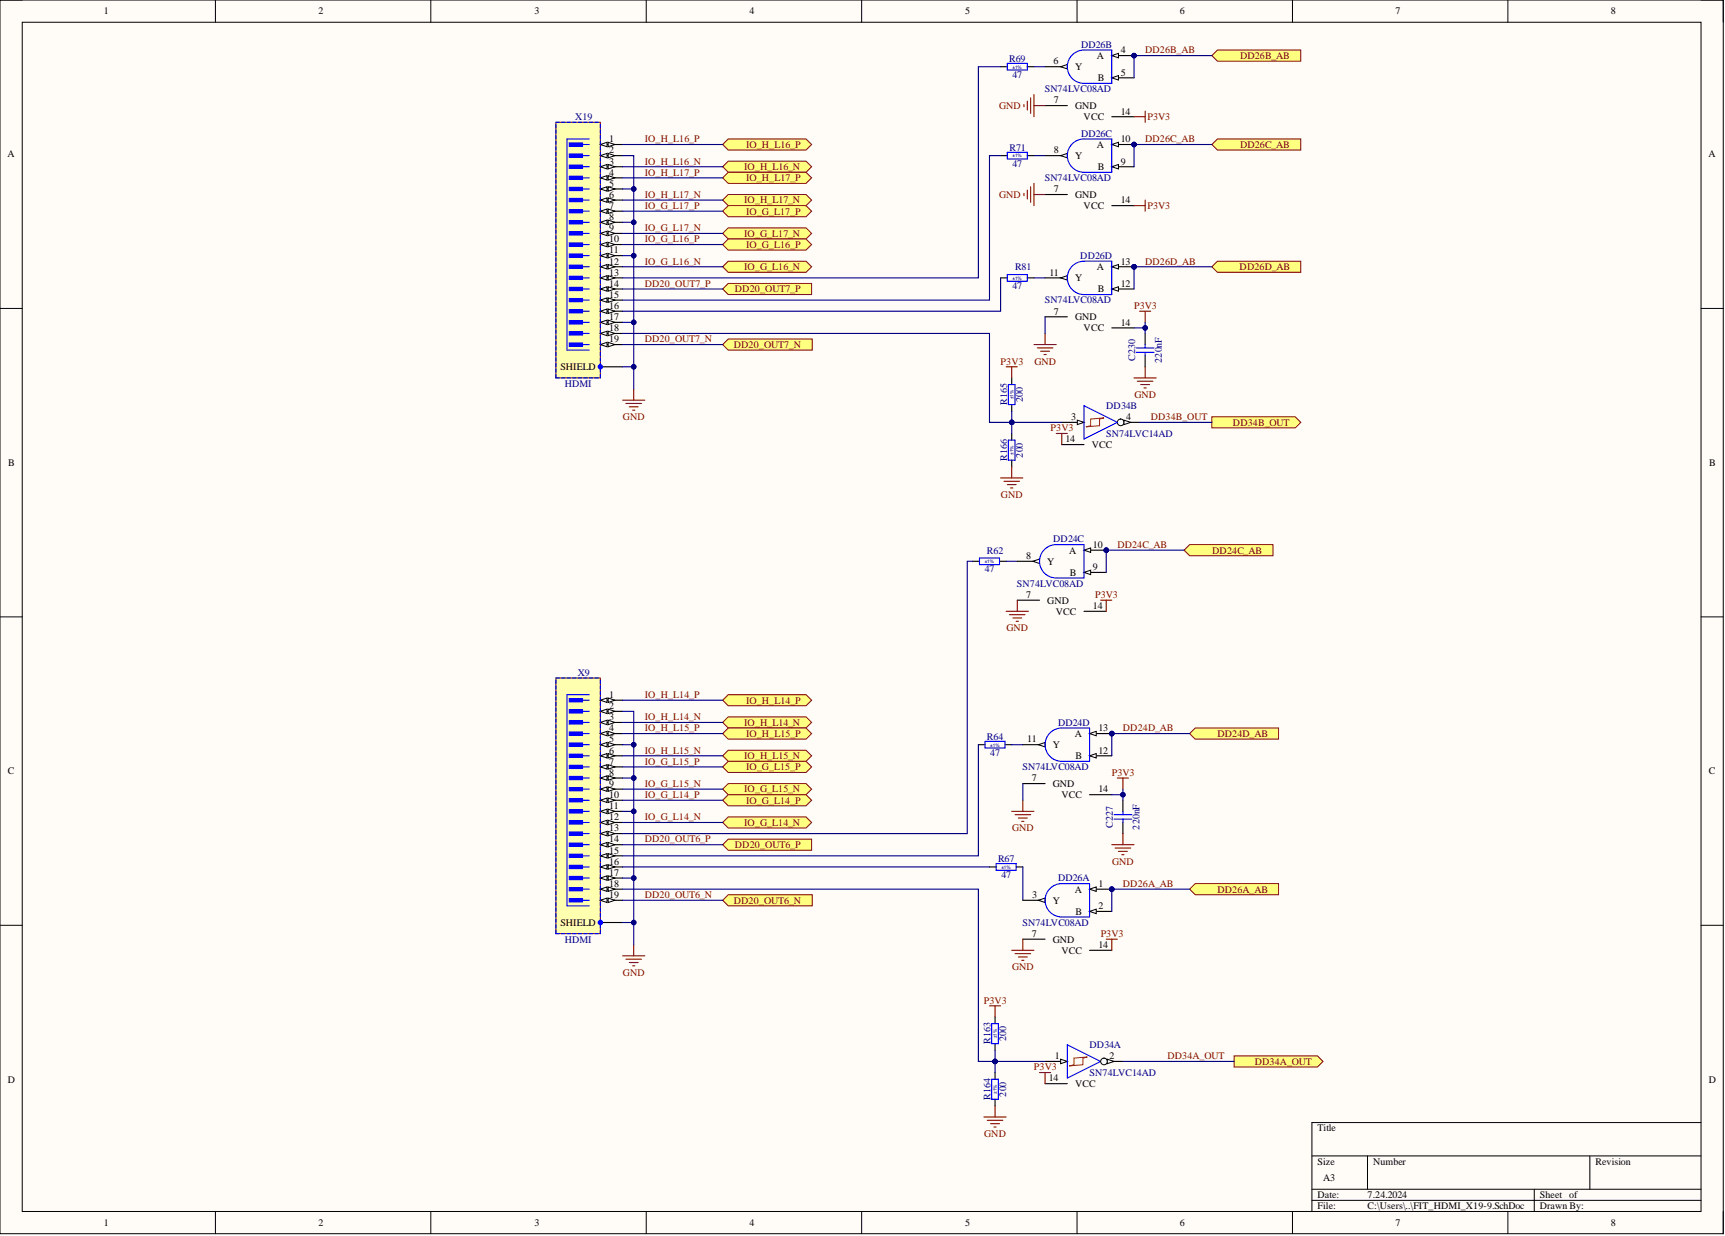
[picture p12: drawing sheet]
<svg xmlns="http://www.w3.org/2000/svg" width="393mm" height="282mm" viewBox="0 0 393 282" stroke-linecap="round" stroke-linejoin="round" font-family="sans-serif">
<defs><g id="words">
<g font-size="2.3">
<text x="23.7" y="3.3">1</text>
<text x="72.6" y="3.3">2</text>
<text x="121.9" y="3.3">3</text>
<text x="170.9" y="3.3">4</text>
<text x="220.1" y="3.3">5</text>
<text x="269.1" y="3.3">6</text>
<text x="318.2" y="3.3">7</text>
<text x="367.3" y="3.3">8</text>
<text x="240.3" y="14.7">6</text>
<text x="245.2" y="16">Y</text>
<text x="250.1" y="13.4">A</text>
<text x="255.5" y="17.2">5</text>
<text x="255.5" y="12.2">4</text>
<text x="240.3" y="23.6">7</text>
<text x="250.3" y="18.5">B</text>
<text x="245.2" y="24.8">GND</text>
<text x="247.1" y="27.4">VCC</text>
<text x="255.5" y="26.1">14</text>
<text x="1.7" y="35.9">A</text>
<text x="138.9" y="32.4">1</text>
<text x="138.9" y="35">2</text>
<text x="240.3" y="35">8</text>
<text x="250.1" y="33.7">A</text>
<text x="255.5" y="32.4">10</text>
<text x="389.6" y="35.9">A</text>
<text x="138.9" y="37.5">3</text>
<text x="138.9" y="40.1">4</text>
<text x="245.2" y="36.3">Y</text>
<text x="250.3" y="38.8">B</text>
<text x="255.5" y="37.5">9</text>
<text x="138.9" y="42.6">5</text>
<text x="138.9" y="45.1">6</text>
<text x="138.9" y="47.7">7</text>
<text x="240.3" y="43.9">7</text>
<text x="245.2" y="45.1">GND</text>
<text x="247.1" y="47.7">VCC</text>
<text x="255.5" y="46.4">14</text>
<text x="138.9" y="50.2">8</text>
<text x="138.9" y="52.7">9</text>
<text x="138.9" y="55.3">10</text>
<text x="138.9" y="57.8">11</text>
<text x="138.9" y="60.3">12</text>
<text x="138.9" y="62.9">13</text>
<text x="138.9" y="65.4">14</text>
<text x="239.3" y="62.9">11</text>
<text x="245.2" y="64.1">Y</text>
<text x="250.1" y="61.6">A</text>
<text x="255.5" y="60.3">13</text>
<text x="255.5" y="65.4">12</text>
<text x="138.9" y="67.9">15</text>
<text x="138.9" y="70.5">16</text>
<text x="240.3" y="71.7">7</text>
<text x="250.3" y="66.7">B</text>
<text x="138.9" y="73">17</text>
<text x="138.9" y="75.5">18</text>
<text x="245.2" y="73">GND</text>
<text x="247.1" y="75.5">VCC</text>
<text x="255.5" y="74.3">14</text>
<text x="138.9" y="78.1">19</text>
<text x="127.8" y="84.4">SHIELD</text>
<text x="244.2" y="95.8">3</text>
<text x="256.8" y="95.8">4</text>
<text x="243" y="100.9">14</text>
<text x="1.9" y="106.3">B</text>
<text x="249" y="102.2">VCC</text>
<text x="389.7" y="106.3">B</text>
<text x="249.2" y="125">10</text>
<text x="234" y="127.5">8</text>
<text x="238.8" y="128.8">Y</text>
<text x="243.8" y="126.2">A</text>
<text x="244" y="131.3">B</text>
<text x="249.2" y="130">9</text>
<text x="234" y="136.4">7</text>
<text x="238.8" y="137.6">GND</text>
<text x="240.8" y="140.2">VCC</text>
<text x="249.2" y="138.9">14</text>
<text x="138.9" y="159.2">1</text>
<text x="138.9" y="161.7">2</text>
<text x="138.9" y="164.2">3</text>
<text x="138.9" y="166.8">4</text>
<text x="250.5" y="166.8">13</text>
<text x="138.9" y="169.3">5</text>
<text x="138.9" y="171.9">6</text>
<text x="234.3" y="169.3">11</text>
<text x="240.1" y="170.6">Y</text>
<text x="245.1" y="168.1">A</text>
<text x="245.2" y="173.1">B</text>
<text x="250.5" y="171.9">12</text>
<text x="1.8" y="176.6">C</text>
<text x="138.9" y="174.4">7</text>
<text x="138.9" y="176.9">8</text>
<text x="138.9" y="179.5">9</text>
<text x="235.3" y="178.2">7</text>
<text x="240.1" y="179.5">GND</text>
<text x="389.7" y="176.6">C</text>
<text x="138.9" y="182">10</text>
<text x="138.9" y="184.5">11</text>
<text x="242" y="182">VCC</text>
<text x="250.5" y="180.7">14</text>
<text x="138.9" y="187.1">12</text>
<text x="138.9" y="189.6">13</text>
<text x="138.9" y="192.1">14</text>
<text x="138.9" y="194.7">15</text>
<text x="138.9" y="197.2">16</text>
<text x="138.9" y="199.7">17</text>
<text x="138.9" y="202.3">18</text>
<text x="245.1" y="203.5">A</text>
<text x="250.5" y="202.3">1</text>
<text x="138.9" y="204.8">19</text>
<text x="235.3" y="204.8">3</text>
<text x="240.1" y="206.1">Y</text>
<text x="245.2" y="208.6">B</text>
<text x="250.5" y="207.3">2</text>
<text x="127.8" y="211.1">SHIELD</text>
<text x="235.3" y="213.7">7</text>
<text x="240.1" y="214.9">GND</text>
<text x="242" y="217.5">VCC</text>
<text x="250.5" y="216.2">14</text>
<text x="240.5" y="241.6">1</text>
<text x="253" y="241.6">2</text>
<text x="1.8" y="247">D</text>
<text x="239.2" y="246.6">14</text>
<text x="245.2" y="247.9">VCC</text>
<text x="389.7" y="247">D</text>
<text x="300.4" y="258">Title</text>
<text x="300.4" y="265.6">Size</text>
<text x="301.7" y="269.4">A3</text>
<text x="313.1" y="265.6">Number</text>
<text x="363.8" y="265.6">Revision</text>
<text x="300.4" y="273.2">Date:</text>
<text x="300.4" y="275.8">File:</text>
<text x="311.8" y="273.2">7.24.2024</text>
<text x="311.8" y="275.8">C:\Users\..\FIT_HDMI_X19-9.SchDoc</text>
<text x="351.1" y="273.2">Sheet of</text>
<text x="351.1" y="275.8">Drawn By:</text>
<text x="23.7" y="279.6">1</text>
<text x="72.6" y="279.6">2</text>
<text x="121.9" y="279.6">3</text>
<text x="170.9" y="279.6">4</text>
<text x="220.1" y="279.6">5</text>
<text x="269.1" y="279.6">6</text>
<text x="318.2" y="279.6">7</text>
<text x="367.3" y="279.6">8</text>
</g>
<g font-size="2.3" fill="#000080">
<text x="246.5" y="10.9">DD26B</text>
<text x="230.1" y="14.2">R69</text>
<text x="230.9" y="17.7">47</text>
<text x="238.2" y="21">SN74LVC08AD</text>
<text x="131.2" y="27.4">X19</text>
<text x="230.2" y="34.5">R71</text>
<text x="246.5" y="31.2">DD26C</text>
<text x="230.9" y="38">47</text>
<text x="238.2" y="41.3">SN74LVC08AD</text>
<text x="246.3" y="59.1">DD26D</text>
<text x="230.9" y="65.9">47</text>
<text x="231.5" y="61.6">R81</text>
<text x="238.2" y="69.2">SN74LVC08AD</text>
<text x="258.8" y="82.3" transform="rotate(-90 258.8 82.3)">C230</text>
<text x="264.9" y="82.7" transform="rotate(-90 264.9 82.7)">220nF</text>
<text x="128.8" y="88.2">HDMI</text>
<text x="229.7" y="92.3" transform="rotate(-90 229.7 92.3)">R165</text>
<text x="233.2" y="91.7" transform="rotate(-90 233.2 91.7)">200</text>
<text x="252.3" y="93.3">DD34B</text>
<text x="252.3" y="99.6">SN74LVC14AD</text>
<text x="229.7" y="105.1" transform="rotate(-90 229.7 105.1)">R166</text>
<text x="233.2" y="104.3" transform="rotate(-90 233.2 104.3)">200</text>
<text x="240.2" y="123.7">DD24C</text>
<text x="224.5" y="130.5">47</text>
<text x="225" y="126.2">R62</text>
<text x="231.9" y="133.8">SN74LVC08AD</text>
<text x="131.7" y="154.1">X9</text>
<text x="241.3" y="165.5">DD24D</text>
<text x="225" y="168.8">R64</text>
<text x="225.8" y="172.4">47</text>
<text x="233.2" y="175.7">SN74LVC08AD</text>
<text x="253.8" y="188.7" transform="rotate(-90 253.8 188.7)">C227</text>
<text x="259.9" y="189.2" transform="rotate(-90 259.9 189.2)">220nF</text>
<text x="227.6" y="196.7">R67</text>
<text x="228.3" y="200.2">47</text>
<text x="241.3" y="201">DD26A</text>
<text x="128.8" y="214.9">HDMI</text>
<text x="233.2" y="211.1">SN74LVC08AD</text>
<text x="225.9" y="238.1" transform="rotate(-90 225.9 238.1)">R163</text>
<text x="229.4" y="237.4" transform="rotate(-90 229.4 237.4)">200</text>
<text x="248.4" y="239">DD34A</text>
<text x="248.4" y="245.4">SN74LVC14AD</text>
<text x="225.9" y="250.8" transform="rotate(-90 225.9 250.8)">R164</text>
<text x="229.4" y="250.1" transform="rotate(-90 229.4 250.1)">200</text>
</g>
<g font-size="2.3" fill="#800000">
<text x="261.1" y="12.2">DD26B_AB</text>
<text x="282.8" y="13.4">DD26B_AB</text>
<text x="227.8" y="24.8">GND</text>
<text x="261.6" y="27.4">P3V3</text>
<text x="147" y="32.4">IO_H_L16_P</text>
<text x="170.1" y="33.7">IO_H_L16_P</text>
<text x="261.1" y="32.4">DD26C_AB</text>
<text x="282.8" y="33.7">DD26C_AB</text>
<text x="147" y="37.5">IO_H_L16_N</text>
<text x="147" y="40.1">IO_H_L17_P</text>
<text x="169.7" y="38.8">IO_H_L16_N</text>
<text x="170.1" y="41.3">IO_H_L17_P</text>
<text x="147" y="45.1">IO_H_L17_N</text>
<text x="147" y="47.7">IO_G_L17_P</text>
<text x="169.7" y="46.4">IO_H_L17_N</text>
<text x="227.8" y="45.1">GND</text>
<text x="261.6" y="47.7">P3V3</text>
<text x="147" y="52.7">IO_G_L17_N</text>
<text x="169.7" y="54">IO_G_L17_N</text>
<text x="170.1" y="48.9">IO_G_L17_P</text>
<text x="147" y="55.3">IO_G_L16_P</text>
<text x="170.1" y="56.5">IO_G_L16_P</text>
<text x="147" y="65.4">DD20_OUT7_P</text>
<text x="147" y="60.3">IO_G_L16_N</text>
<text x="169.7" y="61.6">IO_G_L16_N</text>
<text x="261.1" y="60.3">DD26D_AB</text>
<text x="282.7" y="61.6">DD26D_AB</text>
<text x="167.6" y="66.7">DD20_OUT7_P</text>
<text x="258.6" y="70.5">P3V3</text>
<text x="147" y="78.1">DD20_OUT7_N</text>
<text x="167.3" y="79.3">DD20_OUT7_N</text>
<text x="228.2" y="83.1">P3V3</text>
<text x="235.9" y="83.1">GND</text>
<text x="142.1" y="95.8">GND</text>
<text x="258.7" y="90.7">GND</text>
<text x="262.4" y="95.8">DD34B_OUT</text>
<text x="239.6" y="98.3">P3V3</text>
<text x="281.2" y="97.1">DD34B_OUT</text>
<text x="228.3" y="113.6">GND</text>
<text x="254.8" y="125">DD24C_AB</text>
<text x="276.4" y="126.2">DD24C_AB</text>
<text x="249.7" y="136.4">P3V3</text>
<text x="229.5" y="144">GND</text>
<text x="147" y="159.2">IO_H_L14_P</text>
<text x="170.1" y="160.4">IO_H_L14_P</text>
<text x="147" y="164.2">IO_H_L14_N</text>
<text x="147" y="166.8">IO_H_L15_P</text>
<text x="169.7" y="165.5">IO_H_L14_N</text>
<text x="256.1" y="166.8">DD24D_AB</text>
<text x="147" y="171.9">IO_H_L15_N</text>
<text x="169.7" y="173.1">IO_H_L15_N</text>
<text x="170.1" y="168.1">IO_H_L15_P</text>
<text x="277.6" y="168.1">DD24D_AB</text>
<text x="147" y="179.5">IO_G_L15_N</text>
<text x="147" y="174.4">IO_G_L15_P</text>
<text x="170.1" y="175.7">IO_G_L15_P</text>
<text x="253.5" y="176.9">P3V3</text>
<text x="147" y="182">IO_G_L14_P</text>
<text x="169.7" y="180.7">IO_G_L15_N</text>
<text x="170.1" y="183.3">IO_G_L14_P</text>
<text x="147" y="187.1">IO_G_L14_N</text>
<text x="169.7" y="188.3">IO_G_L14_N</text>
<text x="230.8" y="189.6">GND</text>
<text x="147" y="192.1">DD20_OUT6_P</text>
<text x="167.6" y="193.4">DD20_OUT6_P</text>
<text x="253.6" y="197.2">GND</text>
<text x="256.1" y="202.3">DD26A_AB</text>
<text x="277.6" y="203.5">DD26A_AB</text>
<text x="147" y="204.8">DD20_OUT6_N</text>
<text x="167.3" y="206.1">DD20_OUT6_N</text>
<text x="251" y="213.7">P3V3</text>
<text x="230.8" y="221.3">GND</text>
<text x="142.1" y="222.5">GND</text>
<text x="224.4" y="228.9">P3V3</text>
<text x="235.8" y="244.1">P3V3</text>
<text x="266.2" y="241.6">DD34A_OUT</text>
<text x="286.1" y="242.8">DD34A_OUT</text>
<text x="224.4" y="259.3">GND</text>
</g>
<g font-size="1.1" fill="#000080">
<text x="230.9" y="15.6">±1%</text>
<text x="230.9" y="35.9">±1%</text>
<text x="230.9" y="63.8">±1%</text>
<text x="231.1" y="91.1" transform="rotate(-90 231.1 91.1)">±1%</text>
<text x="231.1" y="103.8" transform="rotate(-90 231.1 103.8)">±1%</text>
<text x="224.5" y="128.4">±1%</text>
<text x="225.8" y="170.2">±1%</text>
<text x="228.3" y="198.1">±1%</text>
<text x="227.3" y="236.8" transform="rotate(-90 227.3 236.8)">±1%</text>
<text x="227.3" y="249.5" transform="rotate(-90 227.3 249.5)">±1%</text>
</g>
</g></defs>
<path d="M0 0h393v281.3h-393z" fill-rule="evenodd" fill="#fffcf8"/>
<path d="M0 0h393v281.3h-393z" fill="none" stroke="#000" stroke-width=".23"/>
<path d="M5.1 5.1h382.8v271.2h-382.8z" fill-rule="evenodd" fill="#fffcf8"/>
<g fill="none" stroke="#000" stroke-width=".23">
<path d="M0 0h5.1M5.1 5.1h382.8v271.2h-382.8zM49.1 0v5.1M98.2 0v5.1M147.4 0v5.1M196.5 0v5.1M245.6 0v5.1M294.7 0v5.1M343.8 0v5.1M387.9 0h5.1v5.1M0 70.3h5.1M387.9 70.3h5.1"/>
<path d="M0 140.7h5.1M387.9 140.7h5.1M0 211h5.1M387.9 211h5.1M387.9 256h-88.7v20.3M49.1 276.3v5M98.2 276.3v5M147.4 276.3v5M196.5 276.3v5M245.6 276.3v5M294.7 276.3v5M299.2 263.6h88.7"/>
<path d="M299.2 271.2h88.7M299.2 273.7h88.7M311.8 263.6v7.6M343.8 276.3v5M349.9 271.2v5.1M362.5 263.6v7.6M393 276.3v5"/>
</g>
<g fill="none" stroke="#000" stroke-width=".25">
<path d="M228.2 15.2h1.5M234.3 15.2h1.5M228.2 35.5h1.5M234.3 35.5h1.5M228.2 63.4h1.5M234.3 63.4h1.5M261.1 76v2.6M230.7 86.2v1.5M230.7 92.3v1.5M230.7 98.9v1.5M261.1 81.1v2.5M230.7 104.9v1.6"/>
<path d="M221.8 128h1.5M227.9 128h1.5M223.1 169.8h1.5M229.2 169.8h1.5M225.6 197.7h1.6M231.7 197.7h1.5M256.1 182.5v2.5M256.1 187.6v2.5M226.9 231.9v1.5M226.9 238v1.5M226.9 244.6v1.5M226.9 250.7v1.5"/>
</g>
<g fill="none" stroke="#00f" stroke-width=".25">
<path d="M229.7 14.5h4.6v1.5h-4.6zM229.7 34.7h4.6v1.6h-4.6zM229.7 62.6h4.6v1.5h-4.6zM259.1 79.3h4.1M261.1 78.6v.7M229.9 87.7h1.6v4.6h-1.6zM259.1 80.4h4.1M261.1 80.4v.7M229.9 100.4h1.6v4.5h-1.6zM223.3 127.2h4.6v1.6h-4.6zM224.6 169.1h4.6v1.5h-4.6zM227.2 196.9h4.5v1.6h-4.5z"/>
<path d="M254 185.8h4.1M254 186.8h4.1M256.1 185v.8M256.1 186.8v.8M226.1 233.4h1.6v4.6h-1.6zM226.1 246.1h1.6v4.6h-1.6z"/>
</g>
<circle cx="253.5" cy="167.3" r=".51" fill="#000080"/>
<circle cx="253.5" cy="167.3" r=".51" fill="none" stroke="#000080" stroke-width=".23"/>
<path d="M233.2 169.8h5.1" fill="none" stroke="#000" stroke-width=".25"/>
<path d="M236.8 169.8l1.5-.5v1z" fill="#f8fcff"/>
<path d="M236.8 169.8l1.5-.5v1z" fill="none" stroke="#000" stroke-width=".23"/>
<path d="M248.4 167.3h5.1" fill="none" stroke="#000" stroke-width=".25"/>
<path d="M248.4 167.3l1.6-.5v1z" fill="#f8fcff"/>
<path d="M248.4 167.3l1.6-.5v1z" fill="none" stroke="#000" stroke-width=".23"/>
<circle cx="253.5" cy="167.3" r=".51" fill="#000080"/>
<circle cx="253.5" cy="167.3" r=".51" fill="none" stroke="#000080" stroke-width=".23"/>
<path d="M248.4 172.4h5.1" fill="none" stroke="#000" stroke-width=".25"/>
<path d="M248.4 172.4l1.6-.5v1z" fill="#f8fcff"/>
<path d="M248.4 172.4l1.6-.5v1z" fill="none" stroke="#000" stroke-width=".23"/>
<path d="M239.4 167.1a3.8 3.8 0 0 1 2.7-1.1h6.3v7.6h-6.3a3.8 3.8 0 0 1-3.5-2.3 3.8 3.8 0 0 1 .8-4.2z" fill="none" stroke="#00f" stroke-width=".25"/>
<path d="M233.2 178.7h5.1M248.4 181.2h5.1" fill="none" stroke="#000" stroke-width=".25"/>
<circle cx="258.6" cy="60.8" r=".51" fill="#000080"/>
<circle cx="258.6" cy="60.8" r=".51" fill="none" stroke="#000080" stroke-width=".23"/>
<path d="M238.3 63.4h5.1" fill="none" stroke="#000" stroke-width=".25"/>
<path d="M241.9 63.4l1.5-.5v1z" fill="#f8fcff"/>
<path d="M241.9 63.4l1.5-.5v1z" fill="none" stroke="#000" stroke-width=".23"/>
<path d="M253.5 60.8h5.1" fill="none" stroke="#000" stroke-width=".25"/>
<path d="M253.5 60.8l1.5-.5v1z" fill="#f8fcff"/>
<path d="M253.5 60.8l1.5-.5v1z" fill="none" stroke="#000" stroke-width=".23"/>
<circle cx="258.6" cy="60.8" r=".51" fill="#000080"/>
<circle cx="258.6" cy="60.8" r=".51" fill="none" stroke="#000080" stroke-width=".23"/>
<path d="M253.5 65.9h5.1" fill="none" stroke="#000" stroke-width=".25"/>
<path d="M253.5 65.9l1.5-.5v1z" fill="#f8fcff"/>
<path d="M253.5 65.9l1.5-.5v1z" fill="none" stroke="#000" stroke-width=".23"/>
<path d="M244.5 60.7a3.8 3.8 0 0 1 2.7-1.1h6.3v7.6h-6.3a3.8 3.8 0 0 1-3.5-2.4 3.8 3.8 0 0 1 .8-4.1zM243.4 238.3l7.6 3.8-7.6 3.8" fill="none" stroke="#00f" stroke-width=".25"/>
<path d="M238.3 72.2h5.1M253.5 74.8h5.1M238.3 247.1h5.1M238.3 242.1h5.1" fill="none" stroke="#000" stroke-width=".25"/>
<path d="M241.9 241.6l1.5 .5-1.5 .5z" fill="#f8fcff"/>
<path d="M241.9 241.6l1.5 .5-1.5 .5z" fill="none" stroke="#000" stroke-width=".23"/>
<path d="M251 242.1h5.1" fill="none" stroke="#000" stroke-width=".25"/>
<circle cx="251.7" cy="242.1" r=".76" fill="#f8fcff"/>
<circle cx="251.7" cy="242.1" r=".76" fill="none" stroke="#000" stroke-width=".23"/>
<path d="M252.5 241.6l1.5 .5-1.5 .5z" fill="#f8fcff"/>
<path d="M252.5 241.6l1.5 .5-1.5 .5z" fill="none" stroke="#000" stroke-width=".23"/>
<path d="M243.4 238.3v7.6" fill="none" stroke="#00f" stroke-width=".25"/>
<path d="M244.9 241.3l3-.3-1 .3v1.5l-3 .3 1-.3z" fill="none" stroke="#f00" stroke-width=".23"/>
<g fill="none" stroke="#800000" stroke-width=".25">
<path d="M235.8 78.6h5M236.5 79.3h3.6M238.3 76v2.6M259.9 71h2.5M261.1 71v2.5M142 91.3h5M142.7 92h3.6M143.5 92.8h2M144.3 93.5h.5M144.5 88.7v2.6M229.4 83.6h2.6M230.7 83.6v2.6"/>
<path d="M237.3 80.1h2M238.1 80.9h.5M258.6 86.2h5.1M259.3 86.9h3.6M260.1 87.7h2M260.9 88.5h.5M261.1 83.6v2.6M228.2 109h5M228.9 109.8h3.6M229.7 110.5h2M230.4 111.3h.6M230.7 106.5v2.5"/>
<path d="M254.8 177.4h2.5M256.1 177.4v2.6M230.7 185h5.1M231.5 185.8h3.5M232.2 186.6h2.1M233 187.3h.5M233.2 182.5v2.5M253.5 192.6h5.1M254.3 193.4h3.5M255 194.2h2.1M255.8 194.9h.5M256.1 190.1v2.5"/>
<path d="M142 218h5M142.7 218.7h3.6M143.5 219.5h2M144.5 215.4v2.6M144.3 220.3h.5M225.6 229.4h2.6M226.9 229.4v2.5M224.4 254.7h5M225.1 255.5h3.6M225.9 256.3h2M226.6 257h.6M226.9 252.2v2.5"/>
</g>
<path d="M164.8 33l1.3-1.3h17.7l1.3 1.3-1.3 1.2h-17.7z" fill-rule="evenodd" fill="#ffff80"/>
<path d="M164.8 33l1.3-1.3h17.7l1.3 1.3-1.3 1.2h-17.7z" fill="none" stroke="#800000" stroke-width=".23"/>
<path d="M164.8 38l1.3-1.2h17.7l1.3 1.2-1.3 1.3h-17.7z" fill-rule="evenodd" fill="#ffff80"/>
<path d="M164.8 38l1.3-1.2h17.7l1.3 1.2-1.3 1.3h-17.7z" fill="none" stroke="#800000" stroke-width=".23"/>
<path d="M164.8 40.6l1.3-1.3h17.7l1.3 1.3-1.3 1.2h-17.7z" fill-rule="evenodd" fill="#ffff80"/>
<path d="M164.8 40.6l1.3-1.3h17.7l1.3 1.3-1.3 1.2h-17.7z" fill="none" stroke="#800000" stroke-width=".23"/>
<path d="M164.8 45.6l1.3-1.2h17.7l1.3 1.2-1.3 1.3h-17.7z" fill-rule="evenodd" fill="#ffff80"/>
<path d="M164.8 45.6l1.3-1.2h17.7l1.3 1.2-1.3 1.3h-17.7z" fill="none" stroke="#800000" stroke-width=".23"/>
<path d="M164.8 48.2l1.3-1.3h17.7l1.3 1.3-1.3 1.2h-17.7z" fill-rule="evenodd" fill="#ffff80"/>
<path d="M164.8 48.2l1.3-1.3h17.7l1.3 1.3-1.3 1.2h-17.7z" fill="none" stroke="#800000" stroke-width=".23"/>
<path d="M164.8 53.2l1.3-1.2h17.7l1.3 1.2-1.3 1.3h-17.7z" fill-rule="evenodd" fill="#ffff80"/>
<path d="M164.8 53.2l1.3-1.2h17.7l1.3 1.2-1.3 1.3h-17.7z" fill="none" stroke="#800000" stroke-width=".23"/>
<path d="M164.8 55.8l1.3-1.3h17.7l1.3 1.3-1.3 1.2h-17.7z" fill-rule="evenodd" fill="#ffff80"/>
<path d="M164.8 55.8l1.3-1.3h17.7l1.3 1.3-1.3 1.2h-17.7z" fill="none" stroke="#800000" stroke-width=".23"/>
<path d="M164.8 60.8l1.3-1.2h17.7l1.3 1.2-1.3 1.3h-17.7z" fill-rule="evenodd" fill="#ffff80"/>
<path d="M164.8 60.8l1.3-1.2h17.7l1.3 1.2-1.3 1.3h-17.7z" fill="none" stroke="#800000" stroke-width=".23"/>
<path d="M164.8 65.9l1.3-1.3h19v2.6h-19z" fill-rule="evenodd" fill="#ffff80"/>
<path d="M164.8 65.9l1.3-1.3h19v2.6h-19z" fill="none" stroke="#800000" stroke-width=".23"/>
<path d="M164.8 78.6l1.3-1.3h19.1v2.5h-19.1z" fill-rule="evenodd" fill="#ffff80"/>
<path d="M164.8 78.6l1.3-1.3h19.1v2.5h-19.1z" fill="none" stroke="#800000" stroke-width=".23"/>
<path d="M164.8 159.7l1.3-1.3h17.7l1.3 1.3-1.3 1.3h-17.7z" fill-rule="evenodd" fill="#ffff80"/>
<path d="M164.8 159.7l1.3-1.3h17.7l1.3 1.3-1.3 1.3h-17.7z" fill="none" stroke="#800000" stroke-width=".23"/>
<path d="M164.8 164.8l1.3-1.3h17.7l1.3 1.3-1.3 1.2h-17.7z" fill-rule="evenodd" fill="#ffff80"/>
<path d="M164.8 164.8l1.3-1.3h17.7l1.3 1.3-1.3 1.2h-17.7z" fill="none" stroke="#800000" stroke-width=".23"/>
<path d="M164.8 167.3l1.3-1.3h17.7l1.3 1.3-1.3 1.3h-17.7z" fill-rule="evenodd" fill="#ffff80"/>
<path d="M164.8 167.3l1.3-1.3h17.7l1.3 1.3-1.3 1.3h-17.7z" fill="none" stroke="#800000" stroke-width=".23"/>
<path d="M164.8 172.4l1.3-1.3h17.7l1.3 1.3-1.3 1.2h-17.7z" fill-rule="evenodd" fill="#ffff80"/>
<path d="M164.8 172.4l1.3-1.3h17.7l1.3 1.3-1.3 1.2h-17.7z" fill="none" stroke="#800000" stroke-width=".23"/>
<path d="M164.8 174.9l1.3-1.3h17.7l1.3 1.3-1.3 1.3h-17.7z" fill-rule="evenodd" fill="#ffff80"/>
<path d="M164.8 174.9l1.3-1.3h17.7l1.3 1.3-1.3 1.3h-17.7z" fill="none" stroke="#800000" stroke-width=".23"/>
<path d="M164.8 180l1.3-1.3h17.7l1.3 1.3-1.3 1.2h-17.7z" fill-rule="evenodd" fill="#ffff80"/>
<path d="M164.8 180l1.3-1.3h17.7l1.3 1.3-1.3 1.2h-17.7z" fill="none" stroke="#800000" stroke-width=".23"/>
<path d="M164.8 182.5l1.3-1.3h17.7l1.3 1.3-1.3 1.3h-17.7z" fill-rule="evenodd" fill="#ffff80"/>
<path d="M164.8 182.5l1.3-1.3h17.7l1.3 1.3-1.3 1.3h-17.7z" fill="none" stroke="#800000" stroke-width=".23"/>
<path d="M164.8 187.6l1.3-1.3h17.7l1.3 1.3-1.3 1.2h-17.7z" fill-rule="evenodd" fill="#ffff80"/>
<path d="M164.8 187.6l1.3-1.3h17.7l1.3 1.3-1.3 1.2h-17.7z" fill="none" stroke="#800000" stroke-width=".23"/>
<path d="M164.8 192.6l1.3-1.2h19v2.5h-19z" fill-rule="evenodd" fill="#ffff80"/>
<path d="M164.8 192.6l1.3-1.2h19v2.5h-19z" fill="none" stroke="#800000" stroke-width=".23"/>
<path d="M164.8 205.3l1.3-1.3h19.1v2.6h-19.1z" fill-rule="evenodd" fill="#ffff80"/>
<path d="M164.8 205.3l1.3-1.3h19.1v2.6h-19.1z" fill="none" stroke="#800000" stroke-width=".23"/>
<path d="M276.3 12.7l1.3-1.3h19v2.5h-19z" fill-rule="evenodd" fill="#ffff80"/>
<path d="M276.3 12.7l1.3-1.3h19v2.5h-19z" fill="none" stroke="#800000" stroke-width=".23"/>
<path d="M276.3 33l1.3-1.3h19v2.5h-19z" fill-rule="evenodd" fill="#ffff80"/>
<path d="M276.3 33l1.3-1.3h19v2.5h-19z" fill="none" stroke="#800000" stroke-width=".23"/>
<path d="M276.3 60.8l1.3-1.2h19v2.5h-19z" fill-rule="evenodd" fill="#ffff80"/>
<path d="M276.3 60.8l1.3-1.2h19v2.5h-19z" fill="none" stroke="#800000" stroke-width=".23"/>
<path d="M276.3 95.1h19l1.3 1.2-1.3 1.3h-19z" fill-rule="evenodd" fill="#ffff80"/>
<path d="M276.3 95.1h19l1.3 1.2-1.3 1.3h-19z" fill="none" stroke="#800000" stroke-width=".23"/>
<path d="M270 125.5l1.3-1.3h19v2.5h-19z" fill-rule="evenodd" fill="#ffff80"/>
<path d="M270 125.5l1.3-1.3h19v2.5h-19z" fill="none" stroke="#800000" stroke-width=".23"/>
<path d="M271.3 167.3l1.2-1.3h19v2.6h-19z" fill-rule="evenodd" fill="#ffff80"/>
<path d="M271.3 167.3l1.2-1.3h19v2.6h-19z" fill="none" stroke="#800000" stroke-width=".23"/>
<path d="M271.3 202.8l1.2-1.3h19v2.5h-19z" fill-rule="evenodd" fill="#ffff80"/>
<path d="M271.3 202.8l1.2-1.3h19v2.5h-19z" fill="none" stroke="#800000" stroke-width=".23"/>
<path d="M281.4 240.8h19l1.3 1.3-1.3 1.2h-19z" fill-rule="evenodd" fill="#ffff80"/>
<path d="M281.4 240.8h19l1.3 1.3-1.3 1.2h-19z" fill="none" stroke="#800000" stroke-width=".23"/>
<path d="M126.8 154.6h10.1v58.3h-10.1z" fill-rule="evenodd" fill="#ffffb0"/>
<path d="M126.8 154.6h10.1v58.3h-10.1z" fill="none" stroke="#800000" stroke-width=".23"/>
<path d="M136.9 159.7h5.1" fill="none" stroke="#000" stroke-width=".25"/>
<path d="M136.9 159.7l1.5-.5v1z" fill="#f8fcff"/>
<path d="M136.9 159.7l1.5-.5v1z" fill="none" stroke="#000" stroke-width=".23"/>
<path d="M138.7 159.2l1.5 .5-1.5 .5z" fill="#f8fcff"/>
<path d="M138.7 159.2l1.5 .5-1.5 .5z" fill="none" stroke="#000" stroke-width=".23"/>
<path d="M136.9 162.2h5.1" fill="none" stroke="#000" stroke-width=".25"/>
<path d="M136.9 162.2l1.5-.5v1z" fill="#f8fcff"/>
<path d="M136.9 162.2l1.5-.5v1z" fill="none" stroke="#000" stroke-width=".23"/>
<path d="M138.7 161.7l1.5 .5-1.5 .5z" fill="#f8fcff"/>
<path d="M138.7 161.7l1.5 .5-1.5 .5z" fill="none" stroke="#000" stroke-width=".23"/>
<path d="M136.9 164.8h5.1" fill="none" stroke="#000" stroke-width=".25"/>
<path d="M136.9 164.8l1.5-.6v1.1z" fill="#f8fcff"/>
<path d="M136.9 164.8l1.5-.6v1.1z" fill="none" stroke="#000" stroke-width=".23"/>
<path d="M138.7 164.2l1.5 .6-1.5 .5z" fill="#f8fcff"/>
<path d="M138.7 164.2l1.5 .6-1.5 .5z" fill="none" stroke="#000" stroke-width=".23"/>
<path d="M136.9 167.3h5.1" fill="none" stroke="#000" stroke-width=".25"/>
<path d="M136.9 167.3l1.5-.5v1z" fill="#f8fcff"/>
<path d="M136.9 167.3l1.5-.5v1z" fill="none" stroke="#000" stroke-width=".23"/>
<path d="M138.7 166.8l1.5 .5-1.5 .5z" fill="#f8fcff"/>
<path d="M138.7 166.8l1.5 .5-1.5 .5z" fill="none" stroke="#000" stroke-width=".23"/>
<path d="M136.9 169.8h5.1" fill="none" stroke="#000" stroke-width=".25"/>
<path d="M136.9 169.8l1.5-.5v1z" fill="#f8fcff"/>
<path d="M136.9 169.8l1.5-.5v1z" fill="none" stroke="#000" stroke-width=".23"/>
<path d="M138.7 169.3l1.5 .5-1.5 .5z" fill="#f8fcff"/>
<path d="M138.7 169.3l1.5 .5-1.5 .5z" fill="none" stroke="#000" stroke-width=".23"/>
<path d="M136.9 172.4h5.1" fill="none" stroke="#000" stroke-width=".25"/>
<path d="M136.9 172.4l1.5-.5v1z" fill="#f8fcff"/>
<path d="M136.9 172.4l1.5-.5v1z" fill="none" stroke="#000" stroke-width=".23"/>
<path d="M138.7 171.9l1.5 .5-1.5 .5z" fill="#f8fcff"/>
<path d="M138.7 171.9l1.5 .5-1.5 .5z" fill="none" stroke="#000" stroke-width=".23"/>
<path d="M136.9 174.9h5.1" fill="none" stroke="#000" stroke-width=".25"/>
<path d="M136.9 174.9l1.5-.5v1z" fill="#f8fcff"/>
<path d="M136.9 174.9l1.5-.5v1z" fill="none" stroke="#000" stroke-width=".23"/>
<path d="M138.7 174.4l1.5 .5-1.5 .5z" fill="#f8fcff"/>
<path d="M138.7 174.4l1.5 .5-1.5 .5z" fill="none" stroke="#000" stroke-width=".23"/>
<path d="M136.9 177.4h5.1" fill="none" stroke="#000" stroke-width=".25"/>
<path d="M136.9 177.4l1.5-.5v1z" fill="#f8fcff"/>
<path d="M136.9 177.4l1.5-.5v1z" fill="none" stroke="#000" stroke-width=".23"/>
<path d="M138.7 176.9l1.5 .5-1.5 .5z" fill="#f8fcff"/>
<path d="M138.7 176.9l1.5 .5-1.5 .5z" fill="none" stroke="#000" stroke-width=".23"/>
<path d="M136.9 180h5.1" fill="none" stroke="#000" stroke-width=".25"/>
<path d="M136.9 180l1.5-.5v1z" fill="#f8fcff"/>
<path d="M136.9 180l1.5-.5v1z" fill="none" stroke="#000" stroke-width=".23"/>
<path d="M138.7 179.5l1.5 .5-1.5 .5z" fill="#f8fcff"/>
<path d="M138.7 179.5l1.5 .5-1.5 .5z" fill="none" stroke="#000" stroke-width=".23"/>
<path d="M136.9 182.5h5.1" fill="none" stroke="#000" stroke-width=".25"/>
<path d="M136.9 182.5l1.5-.5v1z" fill="#f8fcff"/>
<path d="M136.9 182.5l1.5-.5v1z" fill="none" stroke="#000" stroke-width=".23"/>
<path d="M138.7 182l1.5 .5-1.5 .5z" fill="#f8fcff"/>
<path d="M138.7 182l1.5 .5-1.5 .5z" fill="none" stroke="#000" stroke-width=".23"/>
<path d="M136.9 185h5.1" fill="none" stroke="#000" stroke-width=".25"/>
<path d="M136.9 185l1.5-.5v1z" fill="#f8fcff"/>
<path d="M136.9 185l1.5-.5v1z" fill="none" stroke="#000" stroke-width=".23"/>
<path d="M138.7 184.5l1.5 .5-1.5 .5z" fill="#f8fcff"/>
<path d="M138.7 184.5l1.5 .5-1.5 .5z" fill="none" stroke="#000" stroke-width=".23"/>
<path d="M136.9 187.6h5.1" fill="none" stroke="#000" stroke-width=".25"/>
<path d="M136.9 187.6l1.5-.5v1z" fill="#f8fcff"/>
<path d="M136.9 187.6l1.5-.5v1z" fill="none" stroke="#000" stroke-width=".23"/>
<path d="M138.7 187.1l1.5 .5-1.5 .5z" fill="#f8fcff"/>
<path d="M138.7 187.1l1.5 .5-1.5 .5z" fill="none" stroke="#000" stroke-width=".23"/>
<path d="M136.9 190.1h5.1" fill="none" stroke="#000" stroke-width=".25"/>
<path d="M136.9 190.1l1.5-.5v1z" fill="#f8fcff"/>
<path d="M136.9 190.1l1.5-.5v1z" fill="none" stroke="#000" stroke-width=".23"/>
<path d="M138.7 189.6l1.5 .5-1.5 .5z" fill="#f8fcff"/>
<path d="M138.7 189.6l1.5 .5-1.5 .5z" fill="none" stroke="#000" stroke-width=".23"/>
<path d="M136.9 192.6h5.1" fill="none" stroke="#000" stroke-width=".25"/>
<path d="M136.9 192.6l1.5-.5v1z" fill="#f8fcff"/>
<path d="M136.9 192.6l1.5-.5v1z" fill="none" stroke="#000" stroke-width=".23"/>
<path d="M138.7 192.1l1.5 .5-1.5 .5z" fill="#f8fcff"/>
<path d="M138.7 192.1l1.5 .5-1.5 .5z" fill="none" stroke="#000" stroke-width=".23"/>
<path d="M136.9 195.2h5.1" fill="none" stroke="#000" stroke-width=".25"/>
<path d="M136.9 195.2l1.5-.5v1z" fill="#f8fcff"/>
<path d="M136.9 195.2l1.5-.5v1z" fill="none" stroke="#000" stroke-width=".23"/>
<path d="M138.7 194.7l1.5 .5-1.5 .5z" fill="#f8fcff"/>
<path d="M138.7 194.7l1.5 .5-1.5 .5z" fill="none" stroke="#000" stroke-width=".23"/>
<path d="M136.9 197.7h5.1" fill="none" stroke="#000" stroke-width=".25"/>
<path d="M136.9 197.7l1.5-.5v1z" fill="#f8fcff"/>
<path d="M136.9 197.7l1.5-.5v1z" fill="none" stroke="#000" stroke-width=".23"/>
<path d="M138.7 197.2l1.5 .5-1.5 .5z" fill="#f8fcff"/>
<path d="M138.7 197.2l1.5 .5-1.5 .5z" fill="none" stroke="#000" stroke-width=".23"/>
<path d="M136.9 200.2h5.1" fill="none" stroke="#000" stroke-width=".25"/>
<path d="M136.9 200.2l1.5-.5v1z" fill="#f8fcff"/>
<path d="M136.9 200.2l1.5-.5v1z" fill="none" stroke="#000" stroke-width=".23"/>
<path d="M138.7 199.7l1.5 .5-1.5 .5z" fill="#f8fcff"/>
<path d="M138.7 199.7l1.5 .5-1.5 .5z" fill="none" stroke="#000" stroke-width=".23"/>
<path d="M136.9 202.8h5.1" fill="none" stroke="#000" stroke-width=".25"/>
<path d="M136.9 202.8l1.5-.5v1z" fill="#f8fcff"/>
<path d="M136.9 202.8l1.5-.5v1z" fill="none" stroke="#000" stroke-width=".23"/>
<path d="M138.7 202.3l1.5 .5-1.5 .5z" fill="#f8fcff"/>
<path d="M138.7 202.3l1.5 .5-1.5 .5z" fill="none" stroke="#000" stroke-width=".23"/>
<path d="M136.9 205.3h5.1" fill="none" stroke="#000" stroke-width=".25"/>
<path d="M136.9 205.3l1.5-.5v1z" fill="#f8fcff"/>
<path d="M136.9 205.3l1.5-.5v1z" fill="none" stroke="#000" stroke-width=".23"/>
<path d="M138.7 204.8l1.5 .5-1.5 .5z" fill="#f8fcff"/>
<path d="M138.7 204.8l1.5 .5-1.5 .5z" fill="none" stroke="#000" stroke-width=".23"/>
<path d="M136.9 210.4h5.1" fill="none" stroke="#000" stroke-width=".25"/>
<g fill="none" stroke="#00f" stroke-width=".25">
<path d="M126.8 155.1v.8M126.8 156.4v.8M126.8 157.6v.8M126.8 158.9v.8M126.8 154.6h.8M128 154.6h.8M129.3 154.6h.8M130.6 154.6h.8M131.8 154.6h.8M133.1 154.6h.8M134.4 154.6h.8M135.6 154.6h.8"/>
<path d="M136.9 155.1v.8M136.9 156.4v.8M136.9 157.6v.8M136.9 158.9v.8M126.8 160.2v.8M126.8 161.4v.8M126.8 162.7v.8M126.8 164v.8M126.8 165.2v.8M126.8 166.5v.8M126.8 167.8v.8M126.8 169v.8"/>
<path d="M126.8 170.3v.8M126.8 171.6v.8M126.8 172.8v.8M126.8 174.1v.8M126.8 175.4v.8M126.8 176.6v.8M126.8 177.9v.8M126.8 179.2v.8M136.9 160.2v.8M136.9 161.4v.8M136.9 162.7v.8M136.9 164v.8"/>
<path d="M136.9 165.2v.8M136.9 166.5v.8M136.9 167.8v.8M136.9 169v.8M136.9 170.3v.8M136.9 171.6v.8M136.9 172.8v.8M136.9 174.1v.8M136.9 175.4v.8M136.9 176.6v.8M136.9 177.9v.8M136.9 179.2v.8"/>
<path d="M126.8 180.4v.8M126.8 181.7v.8M126.8 183v.8M126.8 184.2v.8M126.8 185.5v.8M126.8 186.8v.8M126.8 188v.8M126.8 189.3v.8M126.8 190.6v.8M126.8 191.8v.8M126.8 193.1v.8M126.8 194.4v.8"/>
<path d="M126.8 195.6v.8M126.8 196.9v.8M126.8 198.2v.8M126.8 199.4v.8M136.9 180.4v.8M136.9 181.7v.8M136.9 183v.8M136.9 184.2v.8M136.9 185.5v.8M136.9 186.8v.8M136.9 188v.8M136.9 189.3v.8"/>
<path d="M136.9 190.6v.8M136.9 191.8v.8M136.9 193.1v.8M136.9 194.4v.8M136.9 195.6v.8M136.9 196.9v.8M136.9 198.2v.8M136.9 199.4v.8M126.8 200.7v.8M126.8 202v.8M126.8 203.2v.8M126.8 204.5v.8"/>
<path d="M126.8 205.8v.8M126.8 207.1v.7M126.8 208.3v.8M126.8 209.6v.8M126.8 210.9v.7M126.8 212.1v.8h.8M128 212.9h.8M129.3 212.9h.8M130.6 212.9h.8M131.8 212.9h.8M133.1 212.9h.8M134.4 212.9h.8"/>
<path d="M135.6 212.9h.8M136.9 200.7v.8M136.9 202v.8M136.9 203.2v.8M136.9 204.5v.8M136.9 205.8v.8M136.9 207.1v.7M136.9 208.3v.8M136.9 209.6v.8M136.9 210.9v.7M136.9 212.1v.8"/>
</g>
<circle cx="136.9" cy="210.4" r=".51" fill="#00f"/>
<circle cx="136.9" cy="210.4" r=".51" fill="none" stroke="#00f" stroke-width=".23"/>
<path d="M129.3 158.4h5.1" fill="none" stroke="#00f" stroke-width=".25"/>
<path d="M129.8 159.3h3v.8h-3z" fill-rule="evenodd" fill="#00f"/>
<path d="M129.8 159.3h3v.8h-3z" fill="none" stroke="#00f" stroke-width=".23"/>
<path d="M129.3 158.4v48.2M131.8 159.7h2.6" fill="none" stroke="#00f" stroke-width=".25"/>
<path d="M129.8 161.8h3v.8h-3z" fill-rule="evenodd" fill="#00f"/>
<path d="M129.8 161.8h3v.8h-3z" fill="none" stroke="#00f" stroke-width=".23"/>
<path d="M131.8 162.2h2.6" fill="none" stroke="#00f" stroke-width=".25"/>
<path d="M129.8 164.4h3v.7h-3z" fill-rule="evenodd" fill="#00f"/>
<path d="M129.8 164.4h3v.7h-3z" fill="none" stroke="#00f" stroke-width=".23"/>
<path d="M131.8 164.8h2.6" fill="none" stroke="#00f" stroke-width=".25"/>
<path d="M129.8 166.9h3v.8h-3z" fill-rule="evenodd" fill="#00f"/>
<path d="M129.8 166.9h3v.8h-3z" fill="none" stroke="#00f" stroke-width=".23"/>
<path d="M131.8 167.3h2.6" fill="none" stroke="#00f" stroke-width=".25"/>
<path d="M129.8 169.4h3v.8h-3z" fill-rule="evenodd" fill="#00f"/>
<path d="M129.8 169.4h3v.8h-3z" fill="none" stroke="#00f" stroke-width=".23"/>
<path d="M131.8 169.8h2.6" fill="none" stroke="#00f" stroke-width=".25"/>
<path d="M129.8 172h3v.7h-3z" fill-rule="evenodd" fill="#00f"/>
<path d="M129.8 172h3v.7h-3z" fill="none" stroke="#00f" stroke-width=".23"/>
<path d="M131.8 172.4h2.6" fill="none" stroke="#00f" stroke-width=".25"/>
<path d="M129.8 174.5h3v.8h-3z" fill-rule="evenodd" fill="#00f"/>
<path d="M129.8 174.5h3v.8h-3z" fill="none" stroke="#00f" stroke-width=".23"/>
<path d="M131.8 174.9h2.6" fill="none" stroke="#00f" stroke-width=".25"/>
<path d="M129.8 177h3v.8h-3z" fill-rule="evenodd" fill="#00f"/>
<path d="M129.8 177h3v.8h-3z" fill="none" stroke="#00f" stroke-width=".23"/>
<path d="M131.8 177.4h2.6" fill="none" stroke="#00f" stroke-width=".25"/>
<path d="M129.8 179.6h3v.7h-3z" fill-rule="evenodd" fill="#00f"/>
<path d="M129.8 179.6h3v.7h-3z" fill="none" stroke="#00f" stroke-width=".23"/>
<path d="M131.8 180h2.6" fill="none" stroke="#00f" stroke-width=".25"/>
<path d="M129.8 182.1h3v.8h-3z" fill-rule="evenodd" fill="#00f"/>
<path d="M129.8 182.1h3v.8h-3z" fill="none" stroke="#00f" stroke-width=".23"/>
<path d="M131.8 182.5h2.6" fill="none" stroke="#00f" stroke-width=".25"/>
<path d="M129.8 184.7h3v.7h-3z" fill-rule="evenodd" fill="#00f"/>
<path d="M129.8 184.7h3v.7h-3z" fill="none" stroke="#00f" stroke-width=".23"/>
<path d="M131.8 185h2.6" fill="none" stroke="#00f" stroke-width=".25"/>
<path d="M129.8 187.2h3v.7h-3z" fill-rule="evenodd" fill="#00f"/>
<path d="M129.8 187.2h3v.7h-3z" fill="none" stroke="#00f" stroke-width=".23"/>
<path d="M131.8 187.6h2.6" fill="none" stroke="#00f" stroke-width=".25"/>
<path d="M129.8 189.7h3v.8h-3z" fill-rule="evenodd" fill="#00f"/>
<path d="M129.8 189.7h3v.8h-3z" fill="none" stroke="#00f" stroke-width=".23"/>
<path d="M131.8 190.1h2.6" fill="none" stroke="#00f" stroke-width=".25"/>
<path d="M129.8 192.3h3v.7h-3z" fill-rule="evenodd" fill="#00f"/>
<path d="M129.8 192.3h3v.7h-3z" fill="none" stroke="#00f" stroke-width=".23"/>
<path d="M131.8 192.6h2.6" fill="none" stroke="#00f" stroke-width=".25"/>
<path d="M129.8 194.8h3v.8h-3z" fill-rule="evenodd" fill="#00f"/>
<path d="M129.8 194.8h3v.8h-3z" fill="none" stroke="#00f" stroke-width=".23"/>
<path d="M131.8 195.2h2.6" fill="none" stroke="#00f" stroke-width=".25"/>
<path d="M129.8 197.3h3v.8h-3z" fill-rule="evenodd" fill="#00f"/>
<path d="M129.8 197.3h3v.8h-3z" fill="none" stroke="#00f" stroke-width=".23"/>
<path d="M131.8 197.7h2.6" fill="none" stroke="#00f" stroke-width=".25"/>
<path d="M129.8 199.9h3v.7h-3z" fill-rule="evenodd" fill="#00f"/>
<path d="M129.8 199.9h3v.7h-3z" fill="none" stroke="#00f" stroke-width=".23"/>
<path d="M131.8 200.2h2.6" fill="none" stroke="#00f" stroke-width=".25"/>
<path d="M129.8 202.4h3v.8h-3z" fill-rule="evenodd" fill="#00f"/>
<path d="M129.8 202.4h3v.8h-3z" fill="none" stroke="#00f" stroke-width=".23"/>
<path d="M131.8 202.8h2.6" fill="none" stroke="#00f" stroke-width=".25"/>
<path d="M129.8 204.9h3v.8h-3z" fill-rule="evenodd" fill="#00f"/>
<path d="M129.8 204.9h3v.8h-3z" fill="none" stroke="#00f" stroke-width=".23"/>
<path d="M129.3 206.6h5.1M131.8 205.3h2.6" fill="none" stroke="#00f" stroke-width=".25"/>
<path d="M126.8 27.9h10.1v58.3h-10.1z" fill-rule="evenodd" fill="#ffffb0"/>
<path d="M126.8 27.9h10.1v58.3h-10.1z" fill="none" stroke="#800000" stroke-width=".23"/>
<path d="M136.9 33h5.1" fill="none" stroke="#000" stroke-width=".25"/>
<path d="M136.9 33l1.5-.6v1.1z" fill="#f8fcff"/>
<path d="M136.9 33l1.5-.6v1.1z" fill="none" stroke="#000" stroke-width=".23"/>
<path d="M138.7 32.4l1.5 .6-1.5 .5z" fill="#f8fcff"/>
<path d="M138.7 32.4l1.5 .6-1.5 .5z" fill="none" stroke="#000" stroke-width=".23"/>
<path d="M136.9 35.5h5.1" fill="none" stroke="#000" stroke-width=".25"/>
<path d="M136.9 35.5l1.5-.5v1z" fill="#f8fcff"/>
<path d="M136.9 35.5l1.5-.5v1z" fill="none" stroke="#000" stroke-width=".23"/>
<path d="M138.7 35l1.5 .5-1.5 .5z" fill="#f8fcff"/>
<path d="M138.7 35l1.5 .5-1.5 .5z" fill="none" stroke="#000" stroke-width=".23"/>
<path d="M136.9 38h5.1" fill="none" stroke="#000" stroke-width=".25"/>
<path d="M136.9 38l1.5-.5v1z" fill="#f8fcff"/>
<path d="M136.9 38l1.5-.5v1z" fill="none" stroke="#000" stroke-width=".23"/>
<path d="M138.7 37.5l1.5 .5-1.5 .5z" fill="#f8fcff"/>
<path d="M138.7 37.5l1.5 .5-1.5 .5z" fill="none" stroke="#000" stroke-width=".23"/>
<path d="M136.9 40.6h5.1" fill="none" stroke="#000" stroke-width=".25"/>
<path d="M136.9 40.6l1.5-.5v1z" fill="#f8fcff"/>
<path d="M136.9 40.6l1.5-.5v1z" fill="none" stroke="#000" stroke-width=".23"/>
<path d="M138.7 40.1l1.5 .5-1.5 .5z" fill="#f8fcff"/>
<path d="M138.7 40.1l1.5 .5-1.5 .5z" fill="none" stroke="#000" stroke-width=".23"/>
<path d="M136.9 43.1h5.1" fill="none" stroke="#000" stroke-width=".25"/>
<path d="M136.9 43.1l1.5-.5v1z" fill="#f8fcff"/>
<path d="M136.9 43.1l1.5-.5v1z" fill="none" stroke="#000" stroke-width=".23"/>
<path d="M138.7 42.6l1.5 .5-1.5 .5z" fill="#f8fcff"/>
<path d="M138.7 42.6l1.5 .5-1.5 .5z" fill="none" stroke="#000" stroke-width=".23"/>
<path d="M136.9 45.6h5.1" fill="none" stroke="#000" stroke-width=".25"/>
<path d="M136.9 45.6l1.5-.5v1z" fill="#f8fcff"/>
<path d="M136.9 45.6l1.5-.5v1z" fill="none" stroke="#000" stroke-width=".23"/>
<path d="M138.7 45.1l1.5 .5-1.5 .5z" fill="#f8fcff"/>
<path d="M138.7 45.1l1.5 .5-1.5 .5z" fill="none" stroke="#000" stroke-width=".23"/>
<path d="M136.9 48.2h5.1" fill="none" stroke="#000" stroke-width=".25"/>
<path d="M136.9 48.2l1.5-.5v1z" fill="#f8fcff"/>
<path d="M136.9 48.2l1.5-.5v1z" fill="none" stroke="#000" stroke-width=".23"/>
<path d="M138.7 47.7l1.5 .5-1.5 .5z" fill="#f8fcff"/>
<path d="M138.7 47.7l1.5 .5-1.5 .5z" fill="none" stroke="#000" stroke-width=".23"/>
<path d="M136.9 50.7h5.1" fill="none" stroke="#000" stroke-width=".25"/>
<path d="M136.9 50.7l1.5-.5v1z" fill="#f8fcff"/>
<path d="M136.9 50.7l1.5-.5v1z" fill="none" stroke="#000" stroke-width=".23"/>
<path d="M138.7 50.2l1.5 .5-1.5 .5z" fill="#f8fcff"/>
<path d="M138.7 50.2l1.5 .5-1.5 .5z" fill="none" stroke="#000" stroke-width=".23"/>
<path d="M136.9 53.2h5.1" fill="none" stroke="#000" stroke-width=".25"/>
<path d="M136.9 53.2l1.5-.5v1z" fill="#f8fcff"/>
<path d="M136.9 53.2l1.5-.5v1z" fill="none" stroke="#000" stroke-width=".23"/>
<path d="M138.7 52.7l1.5 .5-1.5 .5z" fill="#f8fcff"/>
<path d="M138.7 52.7l1.5 .5-1.5 .5z" fill="none" stroke="#000" stroke-width=".23"/>
<path d="M136.9 55.8h5.1" fill="none" stroke="#000" stroke-width=".25"/>
<path d="M136.9 55.8l1.5-.5v1z" fill="#f8fcff"/>
<path d="M136.9 55.8l1.5-.5v1z" fill="none" stroke="#000" stroke-width=".23"/>
<path d="M138.7 55.3l1.5 .5-1.5 .5z" fill="#f8fcff"/>
<path d="M138.7 55.3l1.5 .5-1.5 .5z" fill="none" stroke="#000" stroke-width=".23"/>
<path d="M136.9 58.3h5.1" fill="none" stroke="#000" stroke-width=".25"/>
<path d="M136.9 58.3l1.5-.5v1z" fill="#f8fcff"/>
<path d="M136.9 58.3l1.5-.5v1z" fill="none" stroke="#000" stroke-width=".23"/>
<path d="M138.7 57.8l1.5 .5-1.5 .5z" fill="#f8fcff"/>
<path d="M138.7 57.8l1.5 .5-1.5 .5z" fill="none" stroke="#000" stroke-width=".23"/>
<path d="M136.9 60.8h5.1" fill="none" stroke="#000" stroke-width=".25"/>
<path d="M136.9 60.8l1.5-.5v1z" fill="#f8fcff"/>
<path d="M136.9 60.8l1.5-.5v1z" fill="none" stroke="#000" stroke-width=".23"/>
<path d="M138.7 60.3l1.5 .5-1.5 .5z" fill="#f8fcff"/>
<path d="M138.7 60.3l1.5 .5-1.5 .5z" fill="none" stroke="#000" stroke-width=".23"/>
<path d="M136.9 63.4h5.1" fill="none" stroke="#000" stroke-width=".25"/>
<path d="M136.9 63.4l1.5-.5v1z" fill="#f8fcff"/>
<path d="M136.9 63.4l1.5-.5v1z" fill="none" stroke="#000" stroke-width=".23"/>
<path d="M138.7 62.9l1.5 .5-1.5 .5z" fill="#f8fcff"/>
<path d="M138.7 62.9l1.5 .5-1.5 .5z" fill="none" stroke="#000" stroke-width=".23"/>
<path d="M136.9 65.9h5.1" fill="none" stroke="#000" stroke-width=".25"/>
<path d="M136.9 65.9l1.5-.5v1z" fill="#f8fcff"/>
<path d="M136.9 65.9l1.5-.5v1z" fill="none" stroke="#000" stroke-width=".23"/>
<path d="M138.7 65.4l1.5 .5-1.5 .5z" fill="#f8fcff"/>
<path d="M138.7 65.4l1.5 .5-1.5 .5z" fill="none" stroke="#000" stroke-width=".23"/>
<path d="M136.9 68.4h5.1" fill="none" stroke="#000" stroke-width=".25"/>
<path d="M136.9 68.4l1.5-.5v1z" fill="#f8fcff"/>
<path d="M136.9 68.4l1.5-.5v1z" fill="none" stroke="#000" stroke-width=".23"/>
<path d="M138.7 67.9l1.5 .5-1.5 .5z" fill="#f8fcff"/>
<path d="M138.7 67.9l1.5 .5-1.5 .5z" fill="none" stroke="#000" stroke-width=".23"/>
<path d="M136.9 71h5.1" fill="none" stroke="#000" stroke-width=".25"/>
<path d="M136.9 71l1.5-.5v1z" fill="#f8fcff"/>
<path d="M136.9 71l1.5-.5v1z" fill="none" stroke="#000" stroke-width=".23"/>
<path d="M138.7 70.5l1.5 .5-1.5 .5z" fill="#f8fcff"/>
<path d="M138.7 70.5l1.5 .5-1.5 .5z" fill="none" stroke="#000" stroke-width=".23"/>
<path d="M136.9 73.5h5.1" fill="none" stroke="#000" stroke-width=".25"/>
<path d="M136.9 73.5l1.5-.5v1z" fill="#f8fcff"/>
<path d="M136.9 73.5l1.5-.5v1z" fill="none" stroke="#000" stroke-width=".23"/>
<path d="M138.7 73l1.5 .5-1.5 .5z" fill="#f8fcff"/>
<path d="M138.7 73l1.5 .5-1.5 .5z" fill="none" stroke="#000" stroke-width=".23"/>
<path d="M136.9 76h5.1" fill="none" stroke="#000" stroke-width=".25"/>
<path d="M136.9 76l1.5-.5v1.1z" fill="#f8fcff"/>
<path d="M136.9 76l1.5-.5v1.1z" fill="none" stroke="#000" stroke-width=".23"/>
<path d="M138.7 75.5l1.5 .5-1.5 .6z" fill="#f8fcff"/>
<path d="M138.7 75.5l1.5 .5-1.5 .6z" fill="none" stroke="#000" stroke-width=".23"/>
<path d="M136.9 78.6h5.1" fill="none" stroke="#000" stroke-width=".25"/>
<path d="M136.9 78.6l1.5-.5v1z" fill="#f8fcff"/>
<path d="M136.9 78.6l1.5-.5v1z" fill="none" stroke="#000" stroke-width=".23"/>
<path d="M138.7 78.1l1.5 .5-1.5 .5z" fill="#f8fcff"/>
<path d="M138.7 78.1l1.5 .5-1.5 .5z" fill="none" stroke="#000" stroke-width=".23"/>
<path d="M136.9 83.6h5.1" fill="none" stroke="#000" stroke-width=".25"/>
<g fill="none" stroke="#00f" stroke-width=".25">
<path d="M126.8 28.4v.8M126.8 29.6v.8M126.8 30.9v.8M126.8 32.2v.8M126.8 33.4v.8M126.8 34.7v.8M126.8 36v.8M126.8 37.2v.8M126.8 38.5v.8M126.8 39.8v.8M126.8 27.9h.8M128 27.9h.8"/>
<path d="M129.3 27.9h.8M130.6 27.9h.8M131.8 27.9h.8M133.1 27.9h.8M134.4 27.9h.8M135.6 27.9h.8M136.9 28.4v.8M136.9 29.6v.8M136.9 30.9v.8M136.9 32.2v.8M136.9 33.4v.8M136.9 34.7v.8"/>
<path d="M136.9 36v.8M136.9 37.2v.8M136.9 38.5v.8M136.9 39.8v.8M126.8 41v.8M126.8 42.3v.8M126.8 43.6v.8M126.8 44.8v.8M126.8 46.1v.8M126.8 47.4v.8M126.8 48.6v.8M126.8 49.9v.8"/>
<path d="M126.8 51.2v.8M126.8 52.4v.8M126.8 53.7v.8M126.8 55v.8M126.8 56.2v.8M126.8 57.5v.8M126.8 58.8v.8M136.9 41v.8M136.9 42.3v.8M136.9 43.6v.8M136.9 44.8v.8M136.9 46.1v.8"/>
<path d="M136.9 47.4v.8M136.9 48.6v.8M136.9 49.9v.8M136.9 51.2v.8M136.9 52.4v.8M136.9 53.7v.8M136.9 55v.8M136.9 56.2v.8M136.9 57.5v.8M136.9 58.8v.8M126.8 60v.8M126.8 61.3v.8"/>
<path d="M126.8 62.6v.8M126.8 63.8v.8M126.8 65.1v.8M126.8 66.4v.8M126.8 67.6v.8M126.8 68.9v.8M126.8 70.2v.8M126.8 71.4v.8M126.8 72.7v.8M126.8 74v.8M126.8 75.3v.7M126.8 76.5v.8"/>
<path d="M126.8 77.8v.8M126.8 79.1v.7M136.9 60v.8M136.9 61.3v.8M136.9 62.6v.8M136.9 63.8v.8M136.9 65.1v.8M136.9 66.4v.8M136.9 67.6v.8M136.9 68.9v.8M136.9 70.2v.8M136.9 71.4v.8"/>
<path d="M136.9 72.7v.8M136.9 74v.8M136.9 75.3v.7M136.9 76.5v.8M136.9 77.8v.8M136.9 79.1v.7M126.8 80.3v.8M126.8 81.6v.8M126.8 82.9v.7M126.8 84.1v.8M126.8 85.4v.8h.8M128 86.2h.8"/>
<path d="M129.3 86.2h.8M130.6 86.2h.8M131.8 86.2h.8M133.1 86.2h.8M134.4 86.2h.8M135.6 86.2h.8M136.9 80.3v.8M136.9 81.6v.8M136.9 82.9v.7M136.9 84.1v.8M136.9 85.4v.8"/>
</g>
<circle cx="136.9" cy="83.6" r=".51" fill="#00f"/>
<circle cx="136.9" cy="83.6" r=".51" fill="none" stroke="#00f" stroke-width=".23"/>
<path d="M129.3 31.7h5.1" fill="none" stroke="#00f" stroke-width=".25"/>
<path d="M129.8 32.6h3v.7h-3z" fill-rule="evenodd" fill="#00f"/>
<path d="M129.8 32.6h3v.7h-3z" fill="none" stroke="#00f" stroke-width=".23"/>
<path d="M129.3 31.7v48.1M131.8 33h2.6" fill="none" stroke="#00f" stroke-width=".25"/>
<path d="M129.8 35.1h3v.8h-3z" fill-rule="evenodd" fill="#00f"/>
<path d="M129.8 35.1h3v.8h-3z" fill="none" stroke="#00f" stroke-width=".23"/>
<path d="M131.8 35.5h2.6" fill="none" stroke="#00f" stroke-width=".25"/>
<path d="M129.8 37.6h3v.8h-3z" fill-rule="evenodd" fill="#00f"/>
<path d="M129.8 37.6h3v.8h-3z" fill="none" stroke="#00f" stroke-width=".23"/>
<path d="M131.8 38h2.6" fill="none" stroke="#00f" stroke-width=".25"/>
<path d="M129.8 40.2h3v.7h-3z" fill-rule="evenodd" fill="#00f"/>
<path d="M129.8 40.2h3v.7h-3z" fill="none" stroke="#00f" stroke-width=".23"/>
<path d="M131.8 40.6h2.6" fill="none" stroke="#00f" stroke-width=".25"/>
<path d="M129.8 42.7h3v.8h-3z" fill-rule="evenodd" fill="#00f"/>
<path d="M129.8 42.7h3v.8h-3z" fill="none" stroke="#00f" stroke-width=".23"/>
<path d="M131.8 43.1h2.6" fill="none" stroke="#00f" stroke-width=".25"/>
<path d="M129.8 45.2h3v.8h-3z" fill-rule="evenodd" fill="#00f"/>
<path d="M129.8 45.2h3v.8h-3z" fill="none" stroke="#00f" stroke-width=".23"/>
<path d="M131.8 45.6h2.6" fill="none" stroke="#00f" stroke-width=".25"/>
<path d="M129.8 47.8h3v.7h-3z" fill-rule="evenodd" fill="#00f"/>
<path d="M129.8 47.8h3v.7h-3z" fill="none" stroke="#00f" stroke-width=".23"/>
<path d="M131.8 48.2h2.6" fill="none" stroke="#00f" stroke-width=".25"/>
<path d="M129.8 50.3h3v.8h-3z" fill-rule="evenodd" fill="#00f"/>
<path d="M129.8 50.3h3v.8h-3z" fill="none" stroke="#00f" stroke-width=".23"/>
<path d="M131.8 50.7h2.6" fill="none" stroke="#00f" stroke-width=".25"/>
<path d="M129.8 52.9h3v.7h-3z" fill-rule="evenodd" fill="#00f"/>
<path d="M129.8 52.9h3v.7h-3z" fill="none" stroke="#00f" stroke-width=".23"/>
<path d="M131.8 53.2h2.6" fill="none" stroke="#00f" stroke-width=".25"/>
<path d="M129.8 55.4h3v.7h-3z" fill-rule="evenodd" fill="#00f"/>
<path d="M129.8 55.4h3v.7h-3z" fill="none" stroke="#00f" stroke-width=".23"/>
<path d="M131.8 55.8h2.6" fill="none" stroke="#00f" stroke-width=".25"/>
<path d="M129.8 57.9h3v.8h-3z" fill-rule="evenodd" fill="#00f"/>
<path d="M129.8 57.9h3v.8h-3z" fill="none" stroke="#00f" stroke-width=".23"/>
<path d="M131.8 58.3h2.6" fill="none" stroke="#00f" stroke-width=".25"/>
<path d="M129.8 60.5h3v.7h-3z" fill-rule="evenodd" fill="#00f"/>
<path d="M129.8 60.5h3v.7h-3z" fill="none" stroke="#00f" stroke-width=".23"/>
<path d="M131.8 60.8h2.6" fill="none" stroke="#00f" stroke-width=".25"/>
<path d="M129.8 63h3v.8h-3z" fill-rule="evenodd" fill="#00f"/>
<path d="M129.8 63h3v.8h-3z" fill="none" stroke="#00f" stroke-width=".23"/>
<path d="M131.8 63.4h2.6" fill="none" stroke="#00f" stroke-width=".25"/>
<path d="M129.8 65.5h3v.8h-3z" fill-rule="evenodd" fill="#00f"/>
<path d="M129.8 65.5h3v.8h-3z" fill="none" stroke="#00f" stroke-width=".23"/>
<path d="M131.8 65.9h2.6" fill="none" stroke="#00f" stroke-width=".25"/>
<path d="M129.8 68.1h3v.7h-3z" fill-rule="evenodd" fill="#00f"/>
<path d="M129.8 68.1h3v.7h-3z" fill="none" stroke="#00f" stroke-width=".23"/>
<path d="M131.8 68.4h2.6" fill="none" stroke="#00f" stroke-width=".25"/>
<path d="M129.8 70.6h3v.8h-3z" fill-rule="evenodd" fill="#00f"/>
<path d="M129.8 70.6h3v.8h-3z" fill="none" stroke="#00f" stroke-width=".23"/>
<path d="M131.8 71h2.6" fill="none" stroke="#00f" stroke-width=".25"/>
<path d="M129.8 73.1h3v.8h-3z" fill-rule="evenodd" fill="#00f"/>
<path d="M129.8 73.1h3v.8h-3z" fill="none" stroke="#00f" stroke-width=".23"/>
<path d="M131.8 73.5h2.6" fill="none" stroke="#00f" stroke-width=".25"/>
<path d="M129.8 75.7h3v.7h-3z" fill-rule="evenodd" fill="#00f"/>
<path d="M129.8 75.7h3v.7h-3z" fill="none" stroke="#00f" stroke-width=".23"/>
<path d="M131.8 76h2.6" fill="none" stroke="#00f" stroke-width=".25"/>
<path d="M129.8 78.2h3v.8h-3z" fill-rule="evenodd" fill="#00f"/>
<path d="M129.8 78.2h3v.8h-3z" fill="none" stroke="#00f" stroke-width=".23"/>
<path d="M129.3 79.8h5.1M131.8 78.6h2.6" fill="none" stroke="#00f" stroke-width=".25"/>
<circle cx="258.6" cy="12.7" r=".51" fill="#000080"/>
<circle cx="258.6" cy="12.7" r=".51" fill="none" stroke="#000080" stroke-width=".23"/>
<path d="M253.5 17.7h5.1" fill="none" stroke="#000" stroke-width=".25"/>
<path d="M253.5 17.7l1.5-.5v1.1z" fill="#f8fcff"/>
<path d="M253.5 17.7l1.5-.5v1.1z" fill="none" stroke="#000" stroke-width=".23"/>
<path d="M238.3 15.2h5.1" fill="none" stroke="#000" stroke-width=".25"/>
<path d="M241.9 15.2l1.5-.5v1z" fill="#f8fcff"/>
<path d="M241.9 15.2l1.5-.5v1z" fill="none" stroke="#000" stroke-width=".23"/>
<path d="M253.5 12.7h5.1" fill="none" stroke="#000" stroke-width=".25"/>
<path d="M253.5 12.7l1.5-.5v1z" fill="#f8fcff"/>
<path d="M253.5 12.7l1.5-.5v1z" fill="none" stroke="#000" stroke-width=".23"/>
<circle cx="258.6" cy="12.7" r=".51" fill="#000080"/>
<circle cx="258.6" cy="12.7" r=".51" fill="none" stroke="#000080" stroke-width=".23"/>
<path d="M244.5 12.5a3.8 3.8 0 0 1 2.7-1.1h6.3v7.6h-6.3a3.8 3.8 0 0 1-3.5-2.3 3.8 3.8 0 0 1 .8-4.2z" fill="none" stroke="#00f" stroke-width=".25"/>
<path d="M238.3 24.1h5.1M253.5 26.6h5.1" fill="none" stroke="#000" stroke-width=".25"/>
<path d="M233.5 23.8v.5M234.3 23.1v2M235 22.3v3.6M235.8 21.5v5.1M235.8 24.1h2.5M258.6 26.6h2.5M261.1 25.4v2.5" fill="none" stroke="#800000" stroke-width=".25"/>
<circle cx="258.6" cy="33" r=".51" fill="#000080"/>
<circle cx="258.6" cy="33" r=".51" fill="none" stroke="#000080" stroke-width=".23"/>
<path d="M238.3 35.5h5.1" fill="none" stroke="#000" stroke-width=".25"/>
<path d="M241.9 35.5l1.5-.5v1z" fill="#f8fcff"/>
<path d="M241.9 35.5l1.5-.5v1z" fill="none" stroke="#000" stroke-width=".23"/>
<path d="M253.5 33h5.1" fill="none" stroke="#000" stroke-width=".25"/>
<path d="M253.5 33l1.5-.6v1.1z" fill="#f8fcff"/>
<path d="M253.5 33l1.5-.6v1.1z" fill="none" stroke="#000" stroke-width=".23"/>
<circle cx="258.6" cy="33" r=".51" fill="#000080"/>
<circle cx="258.6" cy="33" r=".51" fill="none" stroke="#000080" stroke-width=".23"/>
<path d="M253.5 38h5.1" fill="none" stroke="#000" stroke-width=".25"/>
<path d="M253.5 38l1.5-.5v1z" fill="#f8fcff"/>
<path d="M253.5 38l1.5-.5v1z" fill="none" stroke="#000" stroke-width=".23"/>
<path d="M244.5 32.8a3.8 3.8 0 0 1 2.7-1.1h6.3v7.6h-6.3a3.8 3.8 0 0 1-3.5-2.4 3.8 3.8 0 0 1 .8-4.1z" fill="none" stroke="#00f" stroke-width=".25"/>
<path d="M238.3 44.4h5.1M253.5 46.9h5.1M254.8 96.3h5.1M242.1 101.4h5.1" fill="none" stroke="#000" stroke-width=".25"/>
<path d="M233.5 44.1v.5M234.3 43.3v2.1M235 42.6v3.5M235.8 41.8v5.1M235.8 44.4h2.5M258.6 46.9h2.5M261.1 45.6v2.6M237 244.6h2.6M238.3 244.6v2.5" fill="none" stroke="#800000" stroke-width=".25"/>
<circle cx="255.5" cy="96.3" r=".76" fill="#f8fcff"/>
<circle cx="255.5" cy="96.3" r=".76" fill="none" stroke="#000" stroke-width=".23"/>
<path d="M256.3 95.8l1.5 .5-1.5 .5z" fill="#f8fcff"/>
<path d="M256.3 95.8l1.5 .5-1.5 .5z" fill="none" stroke="#000" stroke-width=".23"/>
<path d="M242.1 96.3h5.1" fill="none" stroke="#000" stroke-width=".25"/>
<path d="M245.7 95.8l1.5 .5-1.5 .5z" fill="#f8fcff"/>
<path d="M245.7 95.8l1.5 .5-1.5 .5z" fill="none" stroke="#000" stroke-width=".23"/>
<path d="M247.2 92.5l7.6 3.8-7.6 3.8z" fill="none" stroke="#00f" stroke-width=".25"/>
<path d="M248.7 95.6l3-.3-1 .3v1.5l-3 .2 1-.2z" fill="none" stroke="#f00" stroke-width=".23"/>
<path d="M240.8 98.9h2.6M242.1 98.9v2.5" fill="none" stroke="#800000" stroke-width=".25"/>
<path d="M142 43.1h2.5" fill="none" stroke="#000080" stroke-width=".25"/>
<circle cx="144.5" cy="43.1" r=".51" fill="#000080"/>
<circle cx="144.5" cy="43.1" r=".51" fill="none" stroke="#000080" stroke-width=".23"/>
<path d="M142 50.7h2.5" fill="none" stroke="#000080" stroke-width=".25"/>
<circle cx="144.5" cy="50.7" r=".51" fill="#000080"/>
<circle cx="144.5" cy="50.7" r=".51" fill="none" stroke="#000080" stroke-width=".23"/>
<path d="M142 58.3h2.5" fill="none" stroke="#000080" stroke-width=".25"/>
<circle cx="144.5" cy="58.3" r=".51" fill="#000080"/>
<circle cx="144.5" cy="58.3" r=".51" fill="none" stroke="#000080" stroke-width=".23"/>
<path d="M142 73.5h2.5" fill="none" stroke="#000080" stroke-width=".25"/>
<circle cx="144.5" cy="73.5" r=".51" fill="#000080"/>
<circle cx="144.5" cy="73.5" r=".51" fill="none" stroke="#000080" stroke-width=".23"/>
<path d="M142 169.8h2.5" fill="none" stroke="#000080" stroke-width=".25"/>
<circle cx="144.5" cy="169.8" r=".51" fill="#000080"/>
<circle cx="144.5" cy="169.8" r=".51" fill="none" stroke="#000080" stroke-width=".23"/>
<path d="M142 177.4h2.5" fill="none" stroke="#000080" stroke-width=".25"/>
<circle cx="144.5" cy="177.4" r=".51" fill="#000080"/>
<circle cx="144.5" cy="177.4" r=".51" fill="none" stroke="#000080" stroke-width=".23"/>
<path d="M142 185h2.5" fill="none" stroke="#000080" stroke-width=".25"/>
<circle cx="144.5" cy="185" r=".51" fill="#000080"/>
<circle cx="144.5" cy="185" r=".51" fill="none" stroke="#000080" stroke-width=".23"/>
<path d="M142 200.2h2.5" fill="none" stroke="#000080" stroke-width=".25"/>
<circle cx="144.5" cy="200.2" r=".51" fill="#000080"/>
<circle cx="144.5" cy="200.2" r=".51" fill="none" stroke="#000080" stroke-width=".23"/>
<path d="M142 78.6h22.8M142 65.9h22.8M238.3 72.2v3.8M258.6 74.8h2.5v1.2" fill="none" stroke="#000080" stroke-width=".25"/>
<circle cx="261.1" cy="74.8" r=".51" fill="#000080"/>
<circle cx="261.1" cy="74.8" r=".51" fill="none" stroke="#000080" stroke-width=".23"/>
<path d="M261.1 73.5v1.3" fill="none" stroke="#000080" stroke-width=".25"/>
<circle cx="261.1" cy="74.8" r=".51" fill="#000080"/>
<circle cx="261.1" cy="74.8" r=".51" fill="none" stroke="#000080" stroke-width=".23"/>
<path d="M258.6 60.8h17.7" fill="none" stroke="#000080" stroke-width=".25"/>
<circle cx="258.6" cy="60.8" r=".51" fill="#000080"/>
<circle cx="258.6" cy="60.8" r=".51" fill="none" stroke="#000080" stroke-width=".23"/>
<path d="M142 192.6h22.8M142 205.3h22.8M226.9 242.1v2.5" fill="none" stroke="#000080" stroke-width=".25"/>
<circle cx="226.9" cy="242.1" r=".51" fill="#000080"/>
<circle cx="226.9" cy="242.1" r=".51" fill="none" stroke="#000080" stroke-width=".23"/>
<path d="M226.9 239.5v2.6" fill="none" stroke="#000080" stroke-width=".25"/>
<circle cx="226.9" cy="242.1" r=".51" fill="#000080"/>
<circle cx="226.9" cy="242.1" r=".51" fill="none" stroke="#000080" stroke-width=".23"/>
<path d="M233.2 178.7v3.8M233.2 197.7v7.6M253.5 181.2h2.6v1.3" fill="none" stroke="#000080" stroke-width=".25"/>
<circle cx="256.1" cy="181.2" r=".51" fill="#000080"/>
<circle cx="256.1" cy="181.2" r=".51" fill="none" stroke="#000080" stroke-width=".23"/>
<path d="M256.1 180v1.2" fill="none" stroke="#000080" stroke-width=".25"/>
<circle cx="256.1" cy="181.2" r=".51" fill="#000080"/>
<circle cx="256.1" cy="181.2" r=".51" fill="none" stroke="#000080" stroke-width=".23"/>
<path d="M253.5 167.3v5.1" fill="none" stroke="#000080" stroke-width=".25"/>
<circle cx="253.5" cy="167.3" r=".51" fill="#000080"/>
<circle cx="253.5" cy="167.3" r=".51" fill="none" stroke="#000080" stroke-width=".23"/>
<path d="M253.5 167.3h17.8" fill="none" stroke="#000080" stroke-width=".25"/>
<circle cx="253.5" cy="167.3" r=".51" fill="#000080"/>
<circle cx="253.5" cy="167.3" r=".51" fill="none" stroke="#000080" stroke-width=".23"/>
<path d="M226.9 242.1h11.4" fill="none" stroke="#000080" stroke-width=".25"/>
<circle cx="226.9" cy="242.1" r=".51" fill="#000080"/>
<circle cx="226.9" cy="242.1" r=".51" fill="none" stroke="#000080" stroke-width=".23"/>
<path d="M229.4 128h2.6M230.7 169.8h2.5M142 210.4h2.5" fill="none" stroke="#000080" stroke-width=".25"/>
<circle cx="144.5" cy="210.4" r=".51" fill="#000080"/>
<circle cx="144.5" cy="210.4" r=".51" fill="none" stroke="#000080" stroke-width=".23"/>
<path d="M235.8 15.2h2.5M235.8 35.5h2.5M235.8 63.4h2.5M144.5 83.6v5.1" fill="none" stroke="#000080" stroke-width=".25"/>
<circle cx="144.5" cy="83.6" r=".51" fill="#000080"/>
<circle cx="144.5" cy="83.6" r=".51" fill="none" stroke="#000080" stroke-width=".23"/>
<path d="M142 35.5h2.5v48.1h-2.5" fill="none" stroke="#000080" stroke-width=".25"/>
<circle cx="144.5" cy="83.6" r=".51" fill="#000080"/>
<circle cx="144.5" cy="83.6" r=".51" fill="none" stroke="#000080" stroke-width=".23"/>
<circle cx="144.5" cy="73.5" r=".51" fill="#000080"/>
<circle cx="144.5" cy="73.5" r=".51" fill="none" stroke="#000080" stroke-width=".23"/>
<circle cx="144.5" cy="58.3" r=".51" fill="#000080"/>
<circle cx="144.5" cy="58.3" r=".51" fill="none" stroke="#000080" stroke-width=".23"/>
<circle cx="144.5" cy="50.7" r=".51" fill="#000080"/>
<circle cx="144.5" cy="50.7" r=".51" fill="none" stroke="#000080" stroke-width=".23"/>
<circle cx="144.5" cy="43.1" r=".51" fill="#000080"/>
<circle cx="144.5" cy="43.1" r=".51" fill="none" stroke="#000080" stroke-width=".23"/>
<path d="M142 162.2h2.5v53.2" fill="none" stroke="#000080" stroke-width=".25"/>
<circle cx="144.5" cy="169.8" r=".51" fill="#000080"/>
<circle cx="144.5" cy="169.8" r=".51" fill="none" stroke="#000080" stroke-width=".23"/>
<circle cx="144.5" cy="177.4" r=".51" fill="#000080"/>
<circle cx="144.5" cy="177.4" r=".51" fill="none" stroke="#000080" stroke-width=".23"/>
<circle cx="144.5" cy="185" r=".51" fill="#000080"/>
<circle cx="144.5" cy="185" r=".51" fill="none" stroke="#000080" stroke-width=".23"/>
<circle cx="144.5" cy="200.2" r=".51" fill="#000080"/>
<circle cx="144.5" cy="200.2" r=".51" fill="none" stroke="#000080" stroke-width=".23"/>
<circle cx="144.5" cy="210.4" r=".51" fill="#000080"/>
<circle cx="144.5" cy="210.4" r=".51" fill="none" stroke="#000080" stroke-width=".23"/>
<path d="M142 202.8h81.1v39.3h3.8" fill="none" stroke="#000080" stroke-width=".25"/>
<circle cx="226.9" cy="242.1" r=".51" fill="#000080"/>
<circle cx="226.9" cy="242.1" r=".51" fill="none" stroke="#000080" stroke-width=".23"/>
<path d="M142 76h83.6v20.3h16.5M221.8 128h-1.2v62.1h-78.6M223.1 169.8v25.4h-81.1M142 197.7h83.6" fill="none" stroke="#000080" stroke-width=".25"/>
<circle cx="230.7" cy="96.3" r=".51" fill="#000080"/>
<circle cx="230.7" cy="96.3" r=".51" fill="none" stroke="#000080" stroke-width=".23"/>
<g fill="none" stroke="#000080" stroke-width=".25">
<path d="M228.2 15.2h-5.1v48.2h-81.1M142 38h22.8M142 33h22.8M228.2 35.5h-2.6v32.9h-83.6M142 55.8h22.8M142 53.2h22.8M142 48.2h22.8M142 45.6h22.8M142 40.6h22.8M142 60.8h22.8M228.2 63.4v7.6h-86.2M230.7 93.8v2.5"/>
<path d="M259.9 96.3h16.4M142 159.7h22.8M142 180h22.8M142 174.9h22.8M142 172.4h22.8M142 167.3h22.8M142 164.8h22.8M142 187.6h22.8M142 182.5h22.8"/>
</g>
<circle cx="230.7" cy="96.3" r=".51" fill="#000080"/>
<circle cx="230.7" cy="96.3" r=".51" fill="none" stroke="#000080" stroke-width=".23"/>
<path d="M230.7 96.3v2.6" fill="none" stroke="#000080" stroke-width=".25"/>
<circle cx="230.7" cy="96.3" r=".51" fill="#000080"/>
<circle cx="230.7" cy="96.3" r=".51" fill="none" stroke="#000080" stroke-width=".23"/>
<path d="M276.3 12.7h-17.7v5" fill="none" stroke="#000080" stroke-width=".25"/>
<circle cx="258.6" cy="12.7" r=".51" fill="#000080"/>
<circle cx="258.6" cy="12.7" r=".51" fill="none" stroke="#000080" stroke-width=".23"/>
<path d="M276.3 33h-17.7v5" fill="none" stroke="#000080" stroke-width=".25"/>
<circle cx="258.6" cy="33" r=".51" fill="#000080"/>
<circle cx="258.6" cy="33" r=".51" fill="none" stroke="#000080" stroke-width=".23"/>
<path d="M258.6 60.8v5.1" fill="none" stroke="#000080" stroke-width=".25"/>
<circle cx="258.6" cy="60.8" r=".51" fill="#000080"/>
<circle cx="258.6" cy="60.8" r=".51" fill="none" stroke="#000080" stroke-width=".23"/>
<path d="M256.1 242.1h25.3" fill="none" stroke="#000080" stroke-width=".25"/>
<circle cx="253.5" cy="202.8" r=".51" fill="#000080"/>
<circle cx="253.5" cy="202.8" r=".51" fill="none" stroke="#000080" stroke-width=".23"/>
<path d="M233.2 214.2h5.1M248.4 216.7h5.1M248.4 202.8h5.1" fill="none" stroke="#000" stroke-width=".25"/>
<path d="M248.4 202.8l1.6-.5v1z" fill="#f8fcff"/>
<path d="M248.4 202.8l1.6-.5v1z" fill="none" stroke="#000" stroke-width=".23"/>
<circle cx="253.5" cy="202.8" r=".51" fill="#000080"/>
<circle cx="253.5" cy="202.8" r=".51" fill="none" stroke="#000080" stroke-width=".23"/>
<path d="M248.4 207.8h5.1" fill="none" stroke="#000" stroke-width=".25"/>
<path d="M248.4 207.8l1.6-.5v1.1z" fill="#f8fcff"/>
<path d="M248.4 207.8l1.6-.5v1.1z" fill="none" stroke="#000" stroke-width=".23"/>
<path d="M233.2 205.3h5.1" fill="none" stroke="#000" stroke-width=".25"/>
<path d="M236.8 205.3l1.5-.5v1z" fill="#f8fcff"/>
<path d="M236.8 205.3l1.5-.5v1z" fill="none" stroke="#000" stroke-width=".23"/>
<path d="M239.4 202.6a3.8 3.8 0 0 1 2.7-1.1h6.3v7.6h-6.3a3.8 3.8 0 0 1-3.5-2.3 3.8 3.8 0 0 1 .8-4.2z" fill="none" stroke="#00f" stroke-width=".25"/>
<path d="M271.3 202.8h-17.8v5" fill="none" stroke="#000080" stroke-width=".25"/>
<circle cx="253.5" cy="202.8" r=".51" fill="#000080"/>
<circle cx="253.5" cy="202.8" r=".51" fill="none" stroke="#000080" stroke-width=".23"/>
<path d="M230.7 216.7h5.1M231.5 217.5h3.5M232.2 218.2h2.1M233 219h.5M233.2 214.2v2.5M252.3 214.2h2.5M253.5 214.2v2.5" fill="none" stroke="#800000" stroke-width=".25"/>
<circle cx="252.3" cy="125.5" r=".51" fill="#000080"/>
<circle cx="252.3" cy="125.5" r=".51" fill="none" stroke="#000080" stroke-width=".23"/>
<path d="M232 128h5" fill="none" stroke="#000" stroke-width=".25"/>
<path d="M235.5 128l1.5-.5v1z" fill="#f8fcff"/>
<path d="M235.5 128l1.5-.5v1z" fill="none" stroke="#000" stroke-width=".23"/>
<path d="M247.2 125.5h5.1" fill="none" stroke="#000" stroke-width=".25"/>
<path d="M247.2 125.5l1.5-.5v1z" fill="#f8fcff"/>
<path d="M247.2 125.5l1.5-.5v1z" fill="none" stroke="#000" stroke-width=".23"/>
<circle cx="252.3" cy="125.5" r=".51" fill="#000080"/>
<circle cx="252.3" cy="125.5" r=".51" fill="none" stroke="#000080" stroke-width=".23"/>
<path d="M247.2 130.5h5.1" fill="none" stroke="#000" stroke-width=".25"/>
<path d="M247.2 130.5l1.5-.5v1z" fill="#f8fcff"/>
<path d="M247.2 130.5l1.5-.5v1z" fill="none" stroke="#000" stroke-width=".23"/>
<path d="M238.2 125.3a3.8 3.8 0 0 1 2.6-1.1h6.4v7.6h-6.4a3.8 3.8 0 0 1-3.5-2.3 3.8 3.8 0 0 1 .9-4.2z" fill="none" stroke="#00f" stroke-width=".25"/>
<path d="M232 136.9h5M247.2 139.4h5.1" fill="none" stroke="#000" stroke-width=".25"/>
<path d="M270 125.5h-17.7v5" fill="none" stroke="#000080" stroke-width=".25"/>
<circle cx="252.3" cy="125.5" r=".51" fill="#000080"/>
<circle cx="252.3" cy="125.5" r=".51" fill="none" stroke="#000080" stroke-width=".23"/>
<path d="M229.4 139.4h5.1M232 136.9v2.5M251 136.9h2.5M252.3 136.9v2.5M230.2 140.2h3.5M231 140.9h2M231.7 141.7h.5" fill="none" stroke="#800000" stroke-width=".25"/>
<use href="#words"/>
</svg>
